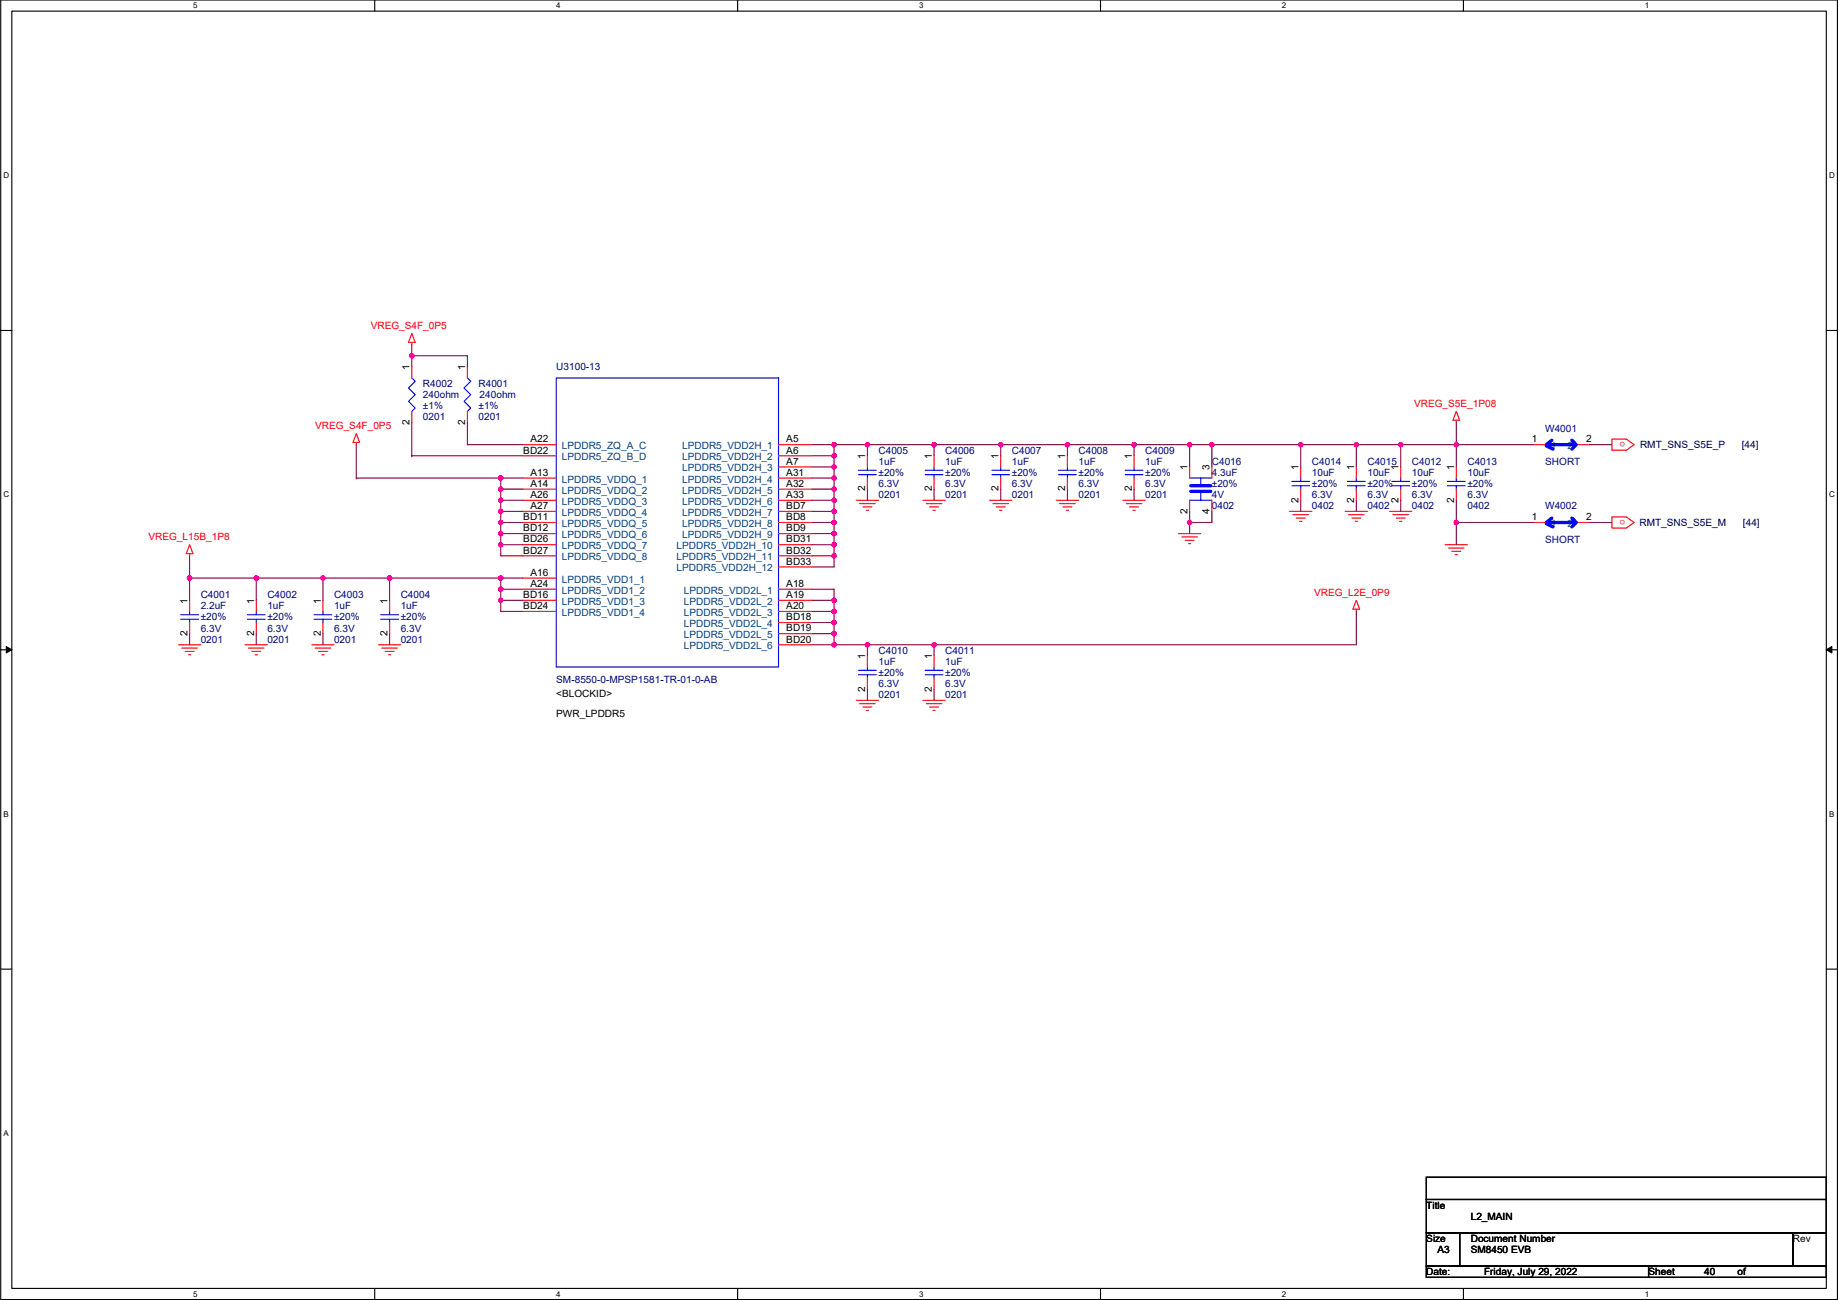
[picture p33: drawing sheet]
<svg xmlns="http://www.w3.org/2000/svg" width="420mm" height="297mm" viewBox="0 0 420 297" stroke-linecap="round" stroke-linejoin="round" font-family="sans-serif">
<defs><g id="words">
<g font-size="2.3" fill="#f00">
<text x="84.7" y="75.2">VREG_S4F_0P5</text>
<text x="323.3" y="93">VREG_S5E_1P08</text>
<text x="72" y="98.1">VREG_S4F_0P5</text>
<text x="371.5" y="101" transform="rotate(180 371.5 101)">o</text>
<text x="371.5" y="118.8" transform="rotate(180 371.5 118.8)">o</text>
<text x="33.9" y="123.5">VREG_L15B_1P8</text>
<text x="300.4" y="136.2">VREG_L2E_0P9</text>
</g>
<g font-size="2.3">
<text x="93.6" y="84.6" transform="rotate(-90 93.6 84.6)">1</text>
<text x="106.3" y="84.6" transform="rotate(-90 106.3 84.6)">1</text>
<text x="93.6" y="97" transform="rotate(-90 93.6 97)">2</text>
<text x="106.3" y="97" transform="rotate(-90 106.3 97)">2</text>
<text x="121.3" y="101.1">A22</text>
<text x="179.7" y="101.1">A5</text>
<text x="350.2" y="101.1">1</text>
<text x="362.6" y="101.1">2</text>
<text x="119.6" y="103.6">BD22</text>
<text x="179.7" y="103.6">A6</text>
<text x="179.7" y="106.2">A7</text>
<text x="197.8" y="104.9" transform="rotate(-90 197.8 104.9)">1</text>
<text x="213" y="104.9" transform="rotate(-90 213 104.9)">1</text>
<text x="228.3" y="104.9" transform="rotate(-90 228.3 104.9)">1</text>
<text x="243.5" y="104.9" transform="rotate(-90 243.5 104.9)">1</text>
<text x="258.7" y="104.9" transform="rotate(-90 258.7 104.9)">1</text>
<text x="271.4" y="107.4" transform="rotate(-90 271.4 107.4)">1</text>
<text x="276.5" y="107.4" transform="rotate(-90 276.5 107.4)">3</text>
<text x="296.8" y="107.4" transform="rotate(-90 296.8 107.4)">1</text>
<text x="309.5" y="107.4" transform="rotate(-90 309.5 107.4)">1</text>
<text x="319.7" y="107.4" transform="rotate(-90 319.7 107.4)">1</text>
<text x="332.4" y="107.4" transform="rotate(-90 332.4 107.4)">1</text>
<text x="121.3" y="108.7">A13</text>
<text x="121.3" y="111.3">A14</text>
<text x="121.3" y="113.8">A26</text>
<text x="179.7" y="108.7">A31</text>
<text x="179.7" y="111.3">A32</text>
<text x="179.7" y="113.8">A33</text>
<text x="197.8" y="112.3" transform="rotate(-90 197.8 112.3)">2</text>
<text x="213" y="112.3" transform="rotate(-90 213 112.3)">2</text>
<text x="228.3" y="112.3" transform="rotate(-90 228.3 112.3)">2</text>
<text x="243.5" y="112.3" transform="rotate(-90 243.5 112.3)">2</text>
<text x="258.7" y="112.3" transform="rotate(-90 258.7 112.3)">2</text>
<text x="119.6" y="118.9">BD11</text>
<text x="121.3" y="116.3">A27</text>
<text x="179.7" y="116.3">BD7</text>
<text x="179.7" y="118.9">BD8</text>
<text x="271.4" y="117.4" transform="rotate(-90 271.4 117.4)">2</text>
<text x="276.5" y="117.4" transform="rotate(-90 276.5 117.4)">4</text>
<text x="296.8" y="114.8" transform="rotate(-90 296.8 114.8)">2</text>
<text x="309.5" y="114.8" transform="rotate(-90 309.5 114.8)">2</text>
<text x="319.7" y="114.8" transform="rotate(-90 319.7 114.8)">2</text>
<text x="332.4" y="114.8" transform="rotate(-90 332.4 114.8)">2</text>
<text x="350.2" y="118.9">1</text>
<text x="362.6" y="118.9">2</text>
<text x="119.6" y="121.4">BD12</text>
<text x="119.6" y="124">BD26</text>
<text x="179.7" y="124">BD31</text>
<text x="179.7" y="121.4">BD9</text>
<text x="119.6" y="126.5">BD27</text>
<text x="121.3" y="131.6">A16</text>
<text x="179.7" y="126.5">BD32</text>
<text x="179.7" y="129">BD33</text>
<text x="42.8" y="137.9" transform="rotate(-90 42.8 137.9)">1</text>
<text x="58.1" y="137.9" transform="rotate(-90 58.1 137.9)">1</text>
<text x="73.3" y="137.9" transform="rotate(-90 73.3 137.9)">1</text>
<text x="88.6" y="137.9" transform="rotate(-90 88.6 137.9)">1</text>
<text x="119.6" y="136.7">BD16</text>
<text x="121.3" y="134.1">A24</text>
<text x="179.7" y="134.1">A18</text>
<text x="179.7" y="136.7">A19</text>
<text x="119.6" y="139.2">BD24</text>
<text x="179.7" y="139.2">A20</text>
<text x="179.7" y="141.7">BD18</text>
<text x="42.8" y="145.3" transform="rotate(-90 42.8 145.3)">2</text>
<text x="58.1" y="145.3" transform="rotate(-90 58.1 145.3)">2</text>
<text x="73.3" y="145.3" transform="rotate(-90 73.3 145.3)">2</text>
<text x="88.6" y="145.3" transform="rotate(-90 88.6 145.3)">2</text>
<text x="179.7" y="144.3">BD19</text>
<text x="179.7" y="146.8">BD20</text>
<text x="197.8" y="150.6" transform="rotate(-90 197.8 150.6)">1</text>
<text x="213" y="150.6" transform="rotate(-90 213 150.6)">1</text>
<text x="127.2" y="159.3">&lt;BLOCKID&gt;</text>
<text x="197.8" y="158" transform="rotate(-90 197.8 158)">2</text>
<text x="213" y="158" transform="rotate(-90 213 158)">2</text>
<text x="127.2" y="163.9">PWR_LPDDR5</text>
<text x="326" y="276.1">Title</text>
<text x="336.2" y="278.7">L2_MAIN</text>
<text x="326" y="283.8">Size</text>
<text x="328.6" y="286.3">A3</text>
<text x="336.2" y="283.8">Document Number</text>
<text x="336.2" y="286.3">SM8450 EVB</text>
<text x="409.9" y="283.8">Rev</text>
<text x="326" y="291.4">Date:</text>
<text x="339.3" y="291.4">Friday, July 29, 2022</text>
<text x="376.8" y="291.4">Sheet</text>
<text x="389.5" y="291.4">40</text>
<text x="397.2" y="291.4">of</text>
</g>
<g font-size="2.3" fill="#000080">
<text x="96.7" y="88.4">R4002</text>
<text x="109.4" y="88.4">R4001</text>
<text x="127.2" y="84.6">U3100-13</text>
<text x="96.7" y="91">240ohm</text>
<text x="96.7" y="93.5">±1%</text>
<text x="109.4" y="93.5">±1%</text>
<text x="109.6" y="91">240ohm</text>
<text x="96.7" y="96.1">0201</text>
<text x="109.4" y="96.1">0201</text>
<text x="353.2" y="98.6">W4001</text>
<text x="200.8" y="103.7">C4005</text>
<text x="200.8" y="106.2">1uF</text>
<text x="216.1" y="103.7">C4006</text>
<text x="216.1" y="106.2">1uF</text>
<text x="231.3" y="103.7">C4007</text>
<text x="231.3" y="106.2">1uF</text>
<text x="246.5" y="103.7">C4008</text>
<text x="246.5" y="106.2">1uF</text>
<text x="261.8" y="103.7">C4009</text>
<text x="261.8" y="106.2">1uF</text>
<text x="277" y="106.2">C4016</text>
<text x="299.9" y="106.2">C4014</text>
<text x="312.6" y="106.2">C4015</text>
<text x="322.7" y="106.2">C4012</text>
<text x="335.4" y="106.2">C4013</text>
<text x="353.2" y="106.2">SHORT</text>
<text x="200.8" y="113.8">0201</text>
<text x="200.8" y="111.3">6.3V</text>
<text x="200.8" y="108.8">±20%</text>
<text x="216.1" y="113.8">0201</text>
<text x="216.1" y="111.3">6.3V</text>
<text x="216.1" y="108.8">±20%</text>
<text x="231.3" y="113.8">0201</text>
<text x="231.3" y="111.3">6.3V</text>
<text x="231.3" y="108.8">±20%</text>
<text x="246.5" y="113.8">0201</text>
<text x="246.5" y="111.3">6.3V</text>
<text x="246.5" y="108.8">±20%</text>
<text x="261.8" y="113.8">0201</text>
<text x="261.8" y="111.3">6.3V</text>
<text x="261.8" y="108.8">±20%</text>
<text x="277" y="108.8">4.3uF</text>
<text x="277" y="113.8">4V</text>
<text x="277" y="111.3">±20%</text>
<text x="299.9" y="108.8">10uF</text>
<text x="299.9" y="113.8">6.3V</text>
<text x="299.9" y="111.3">±20%</text>
<text x="312.6" y="108.8">10uF</text>
<text x="312.6" y="113.8">6.3V</text>
<text x="312.6" y="111.3">±20%</text>
<text x="322.7" y="108.8">10uF</text>
<text x="322.7" y="113.8">6.3V</text>
<text x="322.7" y="111.3">±20%</text>
<text x="335.4" y="108.8">10uF</text>
<text x="335.4" y="113.8">6.3V</text>
<text x="335.4" y="111.3">±20%</text>
<text x="277" y="116.4">0402</text>
<text x="299.9" y="116.4">0402</text>
<text x="312.6" y="116.4">0402</text>
<text x="322.7" y="116.4">0402</text>
<text x="335.4" y="116.4">0402</text>
<text x="353.2" y="116.4">W4002</text>
<text x="353.2" y="124">SHORT</text>
<text x="45.9" y="136.7">C4001</text>
<text x="61.1" y="136.7">C4002</text>
<text x="76.4" y="136.7">C4003</text>
<text x="91.6" y="136.7">C4004</text>
<text x="45.9" y="139.2">2.2uF</text>
<text x="45.9" y="141.8">±20%</text>
<text x="61.1" y="139.2">1uF</text>
<text x="61.1" y="141.8">±20%</text>
<text x="76.4" y="139.2">1uF</text>
<text x="76.4" y="141.8">±20%</text>
<text x="91.6" y="139.2">1uF</text>
<text x="91.6" y="141.8">±20%</text>
<text x="45.9" y="146.9">0201</text>
<text x="45.9" y="144.3">6.3V</text>
<text x="61.1" y="146.9">0201</text>
<text x="61.1" y="144.3">6.3V</text>
<text x="76.4" y="146.9">0201</text>
<text x="76.4" y="144.3">6.3V</text>
<text x="91.6" y="146.9">0201</text>
<text x="91.6" y="144.3">6.3V</text>
<text x="200.8" y="149.4">C4010</text>
<text x="216.1" y="149.4">C4011</text>
<text x="127.2" y="156">SM-8550-0-MPSP1581-TR-01-0-AB</text>
<text x="200.8" y="151.9">1uF</text>
<text x="200.8" y="154.5">±20%</text>
<text x="216.1" y="151.9">1uF</text>
<text x="216.1" y="154.5">±20%</text>
<text x="200.8" y="159.6">0201</text>
<text x="200.8" y="157">6.3V</text>
<text x="216.1" y="159.6">0201</text>
<text x="216.1" y="157">6.3V</text>
</g>
<g font-size="2.3" fill="#004080">
<text x="128.4" y="102.6">LPDDR5_ZQ_A_C</text>
<text x="128.4" y="105.2">LPDDR5_ZQ_B_D</text>
<text x="155.9" y="102.6">LPDDR5_VDD2H_1</text>
<text x="155.9" y="105.2">LPDDR5_VDD2H_2</text>
<text x="155.9" y="107.7">LPDDR5_VDD2H_3</text>
<text x="354.5" y="102.6">1</text>
<text x="358.3" y="102.6">2</text>
<text x="128.4" y="110.3">LPDDR5_VDDQ_1</text>
<text x="128.4" y="112.8">LPDDR5_VDDQ_2</text>
<text x="155.9" y="110.3">LPDDR5_VDD2H_4</text>
<text x="155.9" y="112.8">LPDDR5_VDD2H_5</text>
<text x="128.4" y="115.3">LPDDR5_VDDQ_3</text>
<text x="128.4" y="117.9">LPDDR5_VDDQ_4</text>
<text x="155.9" y="115.3">LPDDR5_VDD2H_6</text>
<text x="155.9" y="117.9">LPDDR5_VDD2H_7</text>
<text x="128.4" y="120.4">LPDDR5_VDDQ_5</text>
<text x="128.4" y="123">LPDDR5_VDDQ_6</text>
<text x="128.4" y="125.5">LPDDR5_VDDQ_7</text>
<text x="154.7" y="125.5">LPDDR5_VDD2H_10</text>
<text x="155.9" y="120.4">LPDDR5_VDD2H_8</text>
<text x="155.9" y="123">LPDDR5_VDD2H_9</text>
<text x="354.5" y="120.4">1</text>
<text x="358.3" y="120.4">2</text>
<text x="128.4" y="128">LPDDR5_VDDQ_8</text>
<text x="154.7" y="128">LPDDR5_VDD2H_11</text>
<text x="154.7" y="130.6">LPDDR5_VDD2H_12</text>
<text x="128.4" y="133.1">LPDDR5_VDD1_1</text>
<text x="128.4" y="135.7">LPDDR5_VDD1_2</text>
<text x="156.3" y="135.7">LPDDR5_VDD2L_1</text>
<text x="128.4" y="138.2">LPDDR5_VDD1_3</text>
<text x="128.4" y="140.7">LPDDR5_VDD1_4</text>
<text x="156.3" y="138.2">LPDDR5_VDD2L_2</text>
<text x="156.3" y="140.7">LPDDR5_VDD2L_3</text>
<text x="156.3" y="143.3">LPDDR5_VDD2L_4</text>
<text x="156.3" y="145.8">LPDDR5_VDD2L_5</text>
<text x="156.3" y="148.4">LPDDR5_VDD2L_6</text>
</g>
<g font-size="2.3" fill="#000040">
<text x="374.9" y="102.4">RMT_SNS_S5E_P</text>
<text x="398.2" y="102.4">[44]</text>
<text x="374.8" y="120.2">RMT_SNS_S5E_M</text>
<text x="398.4" y="120.2">[44]</text>
</g>
<g font-size="1.8">
<text x="44.2" y="1.9">5</text>
<text x="127.1" y="1.9">4</text>
<text x="210.1" y="1.9">3</text>
<text x="293.1" y="1.9">2</text>
<text x="376" y="1.9">1</text>
<text x=".8" y="40.7">D</text>
<text x="418.1" y="40.7">D</text>
<text x=".8" y="113.6">C</text>
<text x="418.1" y="113.6">C</text>
<text x=".8" y="186.6">B</text>
<text x="418.1" y="186.6">B</text>
<text x=".8" y="259.6">A</text>
<text x="44.2" y="296.3">5</text>
<text x="127.1" y="296.3">4</text>
<text x="210.1" y="296.3">3</text>
<text x="293.1" y="296.3">2</text>
<text x="376" y="296.3">1</text>
</g>
</g></defs>
<path d="M.2 0h419.8v296.9h-419.8zM2.7 2.5h414.8v291.9h-414.8z" fill="none" stroke="#000" stroke-width=".25"/>
<g fill="#fff">
<path d="M44.2 .3h1v2h-1z"/>
<path d="M44.2 294.6h1v2.1h-1z"/>
</g>
<path d="M85.7 0v2.5M85.7 294.4v2.5" fill="none" stroke="#000" stroke-width=".25"/>
<g fill="#fff">
<path d="M127.1 .3h1v2h-1z"/>
<path d="M127.1 294.6h1v2.1h-1z"/>
</g>
<path d="M168.6 0v2.5M168.6 294.4v2.5" fill="none" stroke="#000" stroke-width=".25"/>
<g fill="#fff">
<path d="M210.1 .3h1v2h-1z"/>
<path d="M210.1 294.6h1v2.1h-1z"/>
</g>
<path d="M251.6 0v2.5M251.6 294.4v2.5" fill="none" stroke="#000" stroke-width=".25"/>
<g fill="#fff">
<path d="M293.1 .3h1v2h-1z"/>
<path d="M293.1 294.6h1v2.1h-1z"/>
</g>
<path d="M334.5 0v2.5M334.5 294.4v2.5" fill="none" stroke="#000" stroke-width=".25"/>
<g fill="#fff">
<path d="M376 .3h1v2h-1z"/>
<path d="M376 294.6h1v2.1h-1z"/>
<path d="M.8 39h1.3v2.1h-1.3z"/>
<path d="M418.1 39h1.3v2.1h-1.3z"/>
<path d="M.8 112h1.3v2h-1.3z"/>
<path d="M418.1 112h1.3v2h-1.3z"/>
</g>
<path d="M.2 75.5h2.5M417.5 75.5h2.5" fill="none" stroke="#000" stroke-width=".25"/>
<g fill="#fff">
<path d="M.8 184.9h1.2v2.1h-1.2z"/>
<path d="M418.1 184.9h1.2v2.1h-1.2z"/>
</g>
<path d="M.2 148.5h2.5M417.5 148.5h2.5" fill="none" stroke="#000" stroke-width=".25"/>
<path d="M1.4 147.7l1.3 .8-1.3 .7zM417.5 148.5l1.3-.8v1.5z" fill="#000" stroke="#000" stroke-width=".23"/>
<path d="M.8 257.9h1.2v2h-1.2z" fill="#fff"/>
<g fill="none" stroke="#000" stroke-width=".25">
<path d="M.2 221.4h2.5M417.5 221.4h2.5M326 269h91.5v5.1h-91.5zM326 274.1h91.5v7.6h-91.5zM417.5 269h.1M417.5 274.1h.1M326 281.7h7.7v7.6h-7.7zM326 289.3h50.8v2.6h-50.8zM333.7 281.7h.1M333.7 281.7h76.2v7.6h-76.2zM376.8 289.3h.1M376.8 289.3h40.7v2.6h-40.7z"/>
<path d="M409.9 281.7h.1M409.9 281.7h7.6v7.6h-7.6zM417.5 281.7h.1M417.5 289.3h.1"/>
</g>
<g fill="none" stroke="#f00" stroke-width=".25">
<path d="M94.1 76.2l.8 2h-1.5zM94.1 78.2v.5M81.4 99.1l.8 2h-1.5zM94.1 83.8v2.6M94.1 94v2.5M106.8 83.8v2.6M106.8 94v2.5M332.9 94l.8 2h-1.6zM332.9 96v.5M81.4 101.1v.5M119.5 109.2h7.7M119.5 111.8h7.7"/>
<path d="M119.5 114.3h7.7M119.5 116.8h7.7M119.5 119.4h7.7M119.5 101.6h7.7M119.5 104.1h7.7M178 101.6h7.6M178 104.1h7.6M178 106.7h7.6M178 109.2h7.6M178 111.8h7.6M178 114.3h7.6M178 116.8h7.6"/>
<path d="M178 119.4h7.6M195.7 114.3h5.1M196.5 115.1h3.6M197.3 115.8h2M198 116.6h.5M198.3 104.1v2.6M198.3 109.2v2.6M211 114.3h5.1M211.7 115.1h3.6M212.5 115.8h2M213.3 116.6h.5M213.5 104.1v2.6"/>
<path d="M213.5 109.2v2.6M226.2 114.3h5.1M227 115.1h3.5M227.7 115.8h2.1M228.5 116.6h.5M228.8 104.1v2.6M228.8 109.2v2.6M241.5 114.3h5M242.2 115.1h3.6M243 115.8h2M243.8 116.6h.5M244 104.1v2.6"/>
<path d="M244 109.2v2.6M256.7 114.3h5.1M257.5 115.1h3.5M258.2 115.8h2.1M259 116.6h.5M259.2 104.1v2.6M259.2 109.2v2.6M271.9 106.7v2.5M271.9 114.3v2.5M277 106.7v2.5M277 114.3v2.5M294.8 116.8h5.1"/>
<path d="M295.6 117.6h3.5M296.3 118.4h2.1M297.1 119.1h.5M297.3 106.7v2.5M297.3 111.8v2.5M307.5 116.8h5.1M308.3 117.6h3.5M309 118.4h2.1M309.8 119.1h.5M310 106.7v2.5M310 111.8v2.5M317.7 116.8h5"/>
<path d="M318.4 117.6h3.6M319.2 118.4h2M320 119.1h.5M320.2 106.7v2.5M320.2 111.8v2.5M332.9 106.7v2.5M332.9 111.8v2.5M350.7 119.4h2.5M350.7 101.6h2.5M360.8 119.4h2.6M360.8 101.6h2.6M368.5 100.3h3.3l1.7 1.3-1.7 1.3h-3.3z"/>
<path d="M368.5 118.1h3.3l1.7 1.3-1.7 1.3h-3.3zM43.3 124.5l.8 2h-1.5zM43.3 126.5v.5M43.3 137.2v2.5M58.6 137.2v2.5M73.8 137.2v2.5M89.1 137.2v2.5M119.5 132.1h7.7M119.5 134.6h7.7M119.5 137.2h7.7M119.5 139.7h7.7M119.5 121.9h7.7"/>
<path d="M119.5 124.5h7.7M119.5 127h7.7M178 124.5h7.6M178 127h7.6M178 129.5h7.6M178 121.9h7.6M178 134.6h7.6M178 137.2h7.6M178 139.7h7.6M269.4 121.9h5.1M270.2 122.7h3.5M270.9 123.5h2.1"/>
<path d="M271.7 124.2h.5M310 137.2l.8 2h-1.5zM310 139.2v.5M330.4 124.5h5M331.1 125.2h3.6M331.9 126h2M332.7 126.8h.5M40.8 147.3h5.1M41.6 148.1h3.5M42.3 148.9h2.1M43.1 149.6h.5M43.3 142.2v2.6"/>
<path d="M56 147.3h5.1M56.8 148.1h3.6M57.6 148.9h2M58.3 149.6h.5M58.6 142.2v2.6M71.3 147.3h5.1M72 148.1h3.6M72.8 148.9h2M73.6 149.6h.5M73.8 142.2v2.6M86.5 147.3h5.1M87.3 148.1h3.5"/>
<path d="M88 148.9h2.1M88.8 149.6h.5M89.1 142.2v2.6M178 142.2h7.6M178 144.8h7.6M178 147.3h7.6M198.3 149.9v2.5M198.3 154.9v2.6M213.5 149.9v2.5M213.5 154.9v2.6M195.7 160h5.1M196.5 160.8h3.6"/>
<path d="M197.3 161.6h2M198 162.3h.5M211 160h5.1M211.7 160.8h3.6M212.5 161.6h2M213.3 162.3h.5"/>
</g>
<g fill="none" stroke="#00f" stroke-width=".25">
<path d="M94.1 86.4l.8 .7-1.5 1.6 1.5 1.5-1.5 1.5 1.5 1.5-.8 .8M106.8 86.4l.8 .7-1.5 1.6 1.5 1.5-1.5 1.5 1.5 1.5-.8 .8M127.2 86.4h50.8v66h-50.8zM178 86.4h.1M196.3 107.4h4M196.3 108.5h4M198.3 106.7v.7M198.3 108.5v.7M211.5 107.4h4.1M211.5 108.5h4.1M213.5 106.7v.7M213.5 108.5v.7"/>
<path d="M226.7 107.4h4.1M226.7 108.5h4.1M228.8 106.7v.7M228.8 108.5v.7M242 107.4h4M242 108.5h4M244 106.7v.7M244 108.5v.7M257.2 107.4h4.1M257.2 108.5h4.1M259.2 106.7v.7M259.2 108.5v.7"/>
<path d="M271.9 114.3h5.1M271.9 109.2h5.1M274.5 109.2v1.6M274.5 112.5v1.8M295.3 110h4.1M295.3 111h4.1M297.3 109.2v.8M297.3 111v.8M308 110h4.1M308 111h4.1M310 109.2v.8M310 111v.8"/>
<path d="M318.2 110h4M318.2 111h4M320.2 109.2v.8M320.2 111v.8M330.9 110h4M330.9 111h4M332.9 109.2v.8M332.9 111v.8M43.3 139.7v.8M58.6 139.7v.8M73.8 139.7v.8M89.1 139.7v.8"/>
<path d="M41.3 140.5h4.1M41.3 141.5h4.1M43.3 141.5v.7M56.6 140.5h4M56.6 141.5h4M58.6 141.5v.7M71.8 140.5h4.1M71.8 141.5h4.1M73.8 141.5v.7M87 140.5h4.1M87 141.5h4.1M89.1 141.5v.7"/>
<path d="M196.3 153.2h4M196.3 154.2h4M198.3 152.4v.8M198.3 154.2v.7M211.5 153.2h4.1M211.5 154.2h4.1M213.5 152.4v.8M213.5 154.2v.7"/>
</g>
<path d="M272.2 111h4.6M272.2 112.3h4.6M353.5 119.6l1.5 .8M353.5 101.9l1.5 .7M354 119.4h5.6M354 101.6h5.6M354.7 118.4l-1.2 1M354.7 100.6l-1.2 1M359.3 118.4l.8 .7M359.3 100.6l.8 .8M360.3 119.4l-1 1M360.3 101.6l-1 1" fill="none" stroke="#00f" stroke-width=".76"/>
<g fill="none" stroke="#800040" stroke-width=".25">
<path d="M94.1 78.7v2.6M94.1 81.3h.1M94.1 81.3v2.5M94.1 96.5v7.6M94.1 81.3h12.7v2.5M106.8 96.5v5.1h12.7M332.9 96.5v5.1M81.4 109.2h33.1M81.4 101.6v7.6M81.4 109.2h.1M94.1 104.1h.1M94.1 104.1h25.4"/>
<path d="M114.5 109.2v2.6M114.5 111.8v2.5M114.5 114.3v2.5M114.5 116.8v2.6M114.5 119.4v2.5M114.5 109.2h5M114.5 111.8h5M114.5 114.3h5M114.5 116.8h5M114.5 119.4h5M185.6 101.6h5.1M185.6 104.1h5.1"/>
<path d="M185.6 106.7h5.1M185.6 109.2h5.1M185.6 111.8h5.1M185.6 114.3h5.1M185.6 116.8h5.1M185.6 119.4h5.1M190.7 101.6h7.6M190.7 101.6v2.5M190.7 104.1v2.6M190.7 106.7v2.5M190.7 109.2v2.6M190.7 111.8v2.5"/>
<path d="M190.7 114.3v2.5M190.7 116.8v2.6M190.7 119.4v2.5M198.3 101.6v2.5M198.3 101.6h.1M198.3 111.8v2.5M198.3 101.6h15.2M213.5 101.6h15.3M213.5 101.6v2.5M213.5 111.8v2.5M228.8 101.6v2.5M228.8 111.8v2.5"/>
<path d="M228.8 101.6h15.2M244 101.6h15.2M244 101.6v2.5M244 111.8v2.5M259.2 101.6v2.5M259.2 111.8v2.5M259.2 101.6h12.7M271.9 101.6h5.1M271.9 101.6v5.1M271.9 116.8v2.6M271.9 119.4v2.5M277 101.6h20.3"/>
<path d="M277 101.6v5.1M277 116.8v2.6h-5.1M297.3 101.6v5.1M297.3 114.3v2.5M297.3 101.6h12.7M310 101.6h10.2M310 101.6v5.1M310 114.3v2.5M310 101.6h.1M320.2 101.6h12.7M320.2 101.6v5.1M320.2 114.3v2.5"/>
<path d="M332.9 101.6h17.8M332.9 119.4h17.8M332.9 119.4v5.1M332.9 101.6v5.1M332.9 114.3v5.1M363.4 101.6h5.1M363.4 119.4h5.1M43.3 132.1h15.3M43.3 127v5.1M43.3 132.1v5.1M58.6 132.1v5.1M58.6 132.1h15.2"/>
<path d="M73.8 132.1v5.1M73.8 132.1h15.3M89.1 132.1h25.4M89.1 132.1h.1M89.1 132.1v5.1M114.5 121.9v2.6M114.5 124.5v2.5h5M114.5 132.1v2.5M114.5 134.6v2.6M114.5 137.2v2.5h5M114.5 121.9h5M114.5 124.5h5"/>
<path d="M114.5 132.1h5M114.5 134.6h5M114.5 137.2h5M185.6 121.9h5.1M185.6 124.5h5.1M185.6 127h5.1M185.6 134.6h5.1v2.6M185.6 137.2h5.1M185.6 139.7h5.1M190.7 121.9v2.6M190.7 124.5v2.5M190.7 127v2.5h-5.1"/>
<path d="M190.7 137.2v2.5M190.7 139.7v2.5M310 139.7v7.6h-96.5M43.3 144.8v2.5M58.6 144.8v2.5M73.8 144.8v2.5M89.1 144.8v2.5M185.6 142.2h5.1M185.6 144.8h5.1M185.6 147.3h5.1M190.7 147.3h7.6M190.7 142.2v2.6"/>
<path d="M190.7 144.8v2.5M198.3 147.3h.1M198.3 157.5v2.5M198.3 147.3v2.6M198.3 147.3h15.2M213.5 147.3h.1M213.5 157.5v2.5M213.5 147.3v2.6"/>
</g>
<g fill="#f0f" stroke="#f0f" stroke-width=".25">
<circle cx="94.1" cy="81.3" r=".51"/>
<circle cx="114.5" cy="109.2" r=".51"/>
<circle cx="114.5" cy="114.3" r=".51"/>
<circle cx="114.5" cy="111.8" r=".51"/>
<circle cx="114.5" cy="116.8" r=".51"/>
<circle cx="114.5" cy="119.4" r=".51"/>
<circle cx="114.5" cy="121.9" r=".51"/>
<circle cx="114.5" cy="124.5" r=".51"/>
<circle cx="58.6" cy="132.1" r=".51"/>
<circle cx="43.3" cy="132.1" r=".51"/>
<circle cx="73.8" cy="132.1" r=".51"/>
<circle cx="114.5" cy="132.1" r=".51"/>
<circle cx="89.1" cy="132.1" r=".51"/>
<circle cx="114.5" cy="134.6" r=".51"/>
<circle cx="114.5" cy="137.2" r=".51"/>
<circle cx="190.7" cy="101.6" r=".51"/>
<circle cx="213.5" cy="101.6" r=".51"/>
<circle cx="198.3" cy="101.6" r=".51"/>
<circle cx="244" cy="101.6" r=".51"/>
<circle cx="228.8" cy="101.6" r=".51"/>
<circle cx="271.9" cy="101.6" r=".51"/>
<circle cx="259.2" cy="101.6" r=".51"/>
<circle cx="332.9" cy="101.6" r=".51"/>
<circle cx="190.7" cy="104.1" r=".51"/>
<circle cx="190.7" cy="106.7" r=".51"/>
<circle cx="190.7" cy="109.2" r=".51"/>
<circle cx="190.7" cy="114.3" r=".51"/>
<circle cx="190.7" cy="111.8" r=".51"/>
<circle cx="190.7" cy="116.8" r=".51"/>
<circle cx="190.7" cy="119.4" r=".51"/>
<circle cx="332.9" cy="119.4" r=".51"/>
<circle cx="190.7" cy="121.9" r=".51"/>
<circle cx="190.7" cy="124.5" r=".51"/>
<circle cx="190.7" cy="127" r=".51"/>
<circle cx="320.2" cy="101.6" r=".51"/>
<circle cx="310" cy="101.6" r=".51"/>
<circle cx="277" cy="101.6" r=".51"/>
<circle cx="297.3" cy="101.6" r=".51"/>
<circle cx="271.9" cy="119.4" r=".51"/>
<circle cx="190.7" cy="137.2" r=".51"/>
<circle cx="190.7" cy="139.7" r=".51"/>
<circle cx="190.7" cy="142.2" r=".51"/>
<circle cx="190.7" cy="144.8" r=".51"/>
<circle cx="190.7" cy="147.3" r=".51"/>
<circle cx="213.5" cy="147.3" r=".51"/>
<circle cx="198.3" cy="147.3" r=".51"/>
</g>
<use href="#words"/>
</svg>
